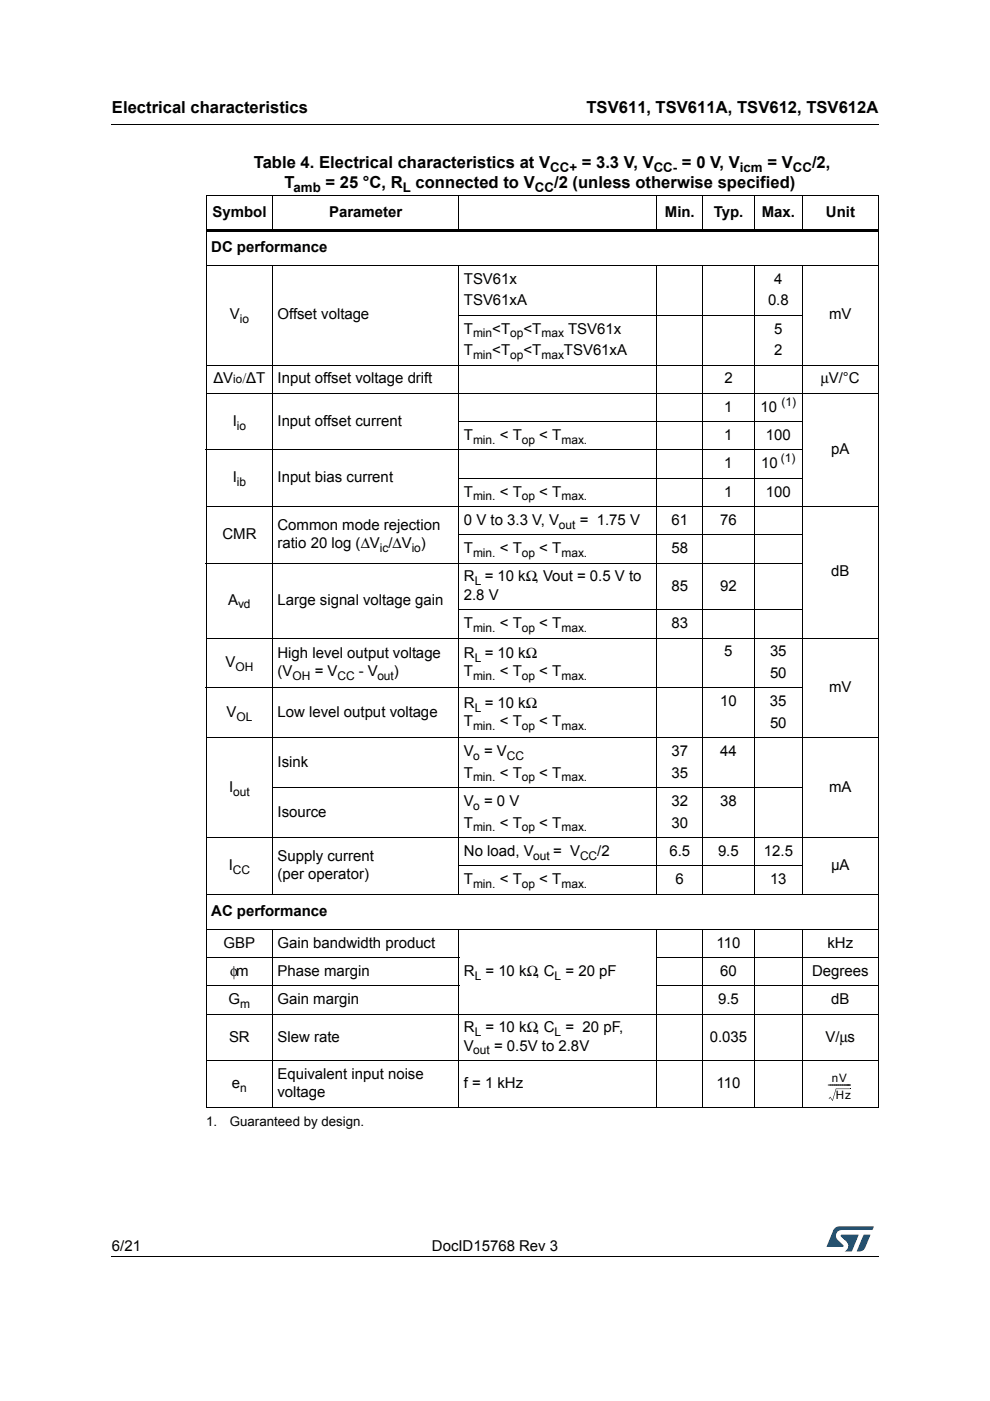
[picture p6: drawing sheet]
<svg xmlns="http://www.w3.org/2000/svg" width="210mm" height="297mm" viewBox="0 0 210 297" stroke-linecap="round" stroke-linejoin="round" font-family="sans-serif">
<defs><g id="words">
<g font-size="3.5">
<text x="23.7" y="23.9">Electrical characteristics</text>
<text x="124.3" y="23.9">TSV611, TSV611A, TSV612, TSV612A</text>
<text x="53.8" y="35.7">Table 4. Electrical characteristics at V</text>
<text x="123.3" y="35.7">= 3.3 V, V</text>
<text x="144.6" y="35.7">= 0 V, V</text>
<text x="162.7" y="35.7">= V</text>
<text x="172.2" y="35.7">/2,</text>
<text x="60.3" y="39.9">T</text>
<text x="69" y="39.9">= 25 °C, R</text>
<text x="88.1" y="39.9">connected to V</text>
<text x="117.5" y="39.9">/2 (unless otherwise specified)</text>
</g>
<g font-size="3.2">
<text x="45" y="46">Symbol</text>
<text x="69.8" y="46">Parameter</text>
<text x="141" y="46">Min.</text>
<text x="151.3" y="46">Typ.</text>
<text x="161.5" y="46">Max.</text>
<text x="175.1" y="46">Unit</text>
<text x="44.8" y="53.4">DC performance</text>
<text x="98.4" y="60.1">TSV61x</text>
<text x="98.4" y="64.7">TSV61xA</text>
<text x="162.8" y="64.7">0.8</text>
<text x="164.1" y="60.1">4</text>
<text x="48.7" y="67.7">V</text>
<text x="58.8" y="67.7">Offset voltage</text>
<text x="98.4" y="70.7">T</text>
<text x="104.4" y="70.7">&lt;T</text>
<text x="111" y="70.7">&lt;T</text>
<text x="120.4" y="70.7">TSV61x</text>
<text x="164.1" y="70.7">5</text>
<text x="175.8" y="67.7">mV</text>
<text x="98.4" y="75.3">T</text>
<text x="104.4" y="75.3">&lt;T</text>
<text x="111" y="75.3">&lt;T</text>
<text x="119.6" y="75.3">TSV61xA</text>
<text x="164.1" y="75.3">2</text>
<text x="45.2" y="81.3">∆V /∆T</text>
<text x="58.8" y="81.3">Input offset voltage drift</text>
<text x="153.6" y="81.3">2</text>
<text x="174.1" y="81.3">μV/°C</text>
<text x="153.6" y="87.3">1</text>
<text x="161.3" y="87.3">10</text>
<text x="49.3" y="90.3">I</text>
<text x="58.8" y="90.3">Input offset current</text>
<text x="98.4" y="93.3">T</text>
<text x="106" y="93.3">&lt; T</text>
<text x="114.3" y="93.3">&lt; T</text>
<text x="153.6" y="93.3">1</text>
<text x="162.4" y="93.3">100</text>
<text x="153.6" y="99.3">1</text>
<text x="161.4" y="99.3">10</text>
<text x="176.2" y="96.3">pA</text>
<text x="49.3" y="102.3">I</text>
<text x="58.8" y="102.3">Input bias current</text>
<text x="98.4" y="105.3">T</text>
<text x="106" y="105.3">&lt; T</text>
<text x="114.3" y="105.3">&lt; T</text>
<text x="153.6" y="105.3">1</text>
<text x="162.4" y="105.3">100</text>
<text x="58.8" y="112.4">Common mode rejection</text>
<text x="98.4" y="111.3">0 V to 3.3 V, V</text>
<text x="122.9" y="111.3">= 1.75 V</text>
<text x="142.4" y="111.3">61</text>
<text x="152.7" y="111.3">76</text>
<text x="47.2" y="114.3">CMR</text>
<text x="58.8" y="116.2">ratio 20 log (ΔV /ΔV )</text>
<text x="98.4" y="117.3">T</text>
<text x="106" y="117.3">&lt; T</text>
<text x="114.3" y="117.3">&lt; T</text>
<text x="142.4" y="117.3">58</text>
<text x="98.4" y="123.3">R = 10 kΩ, Vout = 0.5 V to</text>
<text x="142.4" y="125.2">85</text>
<text x="152.7" y="125.2">92</text>
<text x="176.2" y="122.2">dB</text>
<text x="48.4" y="128.2">A</text>
<text x="58.8" y="128.2">Large signal voltage gain</text>
<text x="98.4" y="127.2">2.8 V</text>
<text x="98.4" y="133.2">T</text>
<text x="106" y="133.2">&lt; T</text>
<text x="114.3" y="133.2">&lt; T</text>
<text x="142.4" y="133.2">83</text>
<text x="47.8" y="141.5">V</text>
<text x="58.8" y="139.5">High level output voltage</text>
<text x="58.8" y="143.4">(V</text>
<text x="66.7" y="143.4">= V</text>
<text x="76.1" y="143.4">- V</text>
<text x="83.5" y="143.4">)</text>
<text x="98.4" y="139.5">R = 10 kΩ</text>
<text x="98.4" y="143.4">T</text>
<text x="106" y="143.4">&lt; T</text>
<text x="114.3" y="143.4">&lt; T</text>
<text x="153.6" y="139.1">5</text>
<text x="163.3" y="139.1">35</text>
<text x="163.3" y="143.7">50</text>
<text x="152.7" y="149.7">10</text>
<text x="163.3" y="149.7">35</text>
<text x="175.8" y="146.7">mV</text>
<text x="48" y="152">V</text>
<text x="58.8" y="152">Low level output voltage</text>
<text x="98.4" y="150.1">R = 10 kΩ</text>
<text x="98.4" y="154">T</text>
<text x="106" y="154">&lt; T</text>
<text x="114.3" y="154">&lt; T</text>
<text x="163.3" y="154.3">50</text>
<text x="98.4" y="160.3">V = V</text>
<text x="142.4" y="160.3">37</text>
<text x="152.7" y="160.3">44</text>
<text x="48.6" y="167.9">I</text>
<text x="58.8" y="162.6">Isink</text>
<text x="98.4" y="164.9">T</text>
<text x="106" y="164.9">&lt; T</text>
<text x="114.3" y="164.9">&lt; T</text>
<text x="142.4" y="164.9">35</text>
<text x="175.8" y="167.9">mA</text>
<text x="58.8" y="173.2">Isource</text>
<text x="98.4" y="170.9">V = 0 V</text>
<text x="142.4" y="170.9">32</text>
<text x="152.7" y="170.9">38</text>
<text x="98.4" y="175.5">T</text>
<text x="106" y="175.5">&lt; T</text>
<text x="114.3" y="175.5">&lt; T</text>
<text x="142.4" y="175.5">30</text>
<text x="48.5" y="184.5">I</text>
<text x="58.8" y="182.5">Supply current</text>
<text x="98.4" y="181.5">No load, V</text>
<text x="117.3" y="181.5">= V</text>
<text x="126.6" y="181.5">/2</text>
<text x="141.9" y="181.5">6.5</text>
<text x="152.2" y="181.5">9.5</text>
<text x="162" y="181.5">12.5</text>
<text x="176.2" y="184.5">µA</text>
<text x="58.8" y="186.4">(per operator)</text>
<text x="98.4" y="187.5">T</text>
<text x="106" y="187.5">&lt; T</text>
<text x="114.3" y="187.5">&lt; T</text>
<text x="143.2" y="187.5">6</text>
<text x="163.3" y="187.5">13</text>
<text x="44.8" y="194.2">AC performance</text>
<text x="47.4" y="200.9">GBP</text>
<text x="58.8" y="200.9">Gain bandwidth product</text>
<text x="151.9" y="200.9">110</text>
<text x="175.4" y="200.9">kHz</text>
<text x="48.8" y="206.9">φm</text>
<text x="58.8" y="206.9">Phase margin</text>
<text x="98.4" y="206.9">R</text>
<text x="102.9" y="206.9">= 10 kΩ, C</text>
<text x="119.9" y="206.9">= 20 pF</text>
<text x="152.7" y="206.9">60</text>
<text x="172.2" y="206.9">Degrees</text>
<text x="48.5" y="212.9">G</text>
<text x="58.8" y="212.9">Gain margin</text>
<text x="152.2" y="212.9">9.5</text>
<text x="176.2" y="212.9">dB</text>
<text x="48.6" y="220.8">SR</text>
<text x="58.8" y="220.8">Slew rate</text>
<text x="98.4" y="218.9">R</text>
<text x="102.9" y="218.9">= 10 kΩ, C</text>
<text x="119.9" y="218.9">= 20 pF,</text>
<text x="150.5" y="220.8">0.035</text>
<text x="175" y="220.8">V/μs</text>
<text x="98.4" y="222.8">V</text>
<text x="104.8" y="222.8">= 0.5V to 2.8V</text>
<text x="49.2" y="230.7">e</text>
<text x="58.8" y="228.8">Equivalent input noise</text>
<text x="58.8" y="232.6">voltage</text>
<text x="98.4" y="230.7">f = 1 kHz</text>
<text x="151.9" y="230.7">110</text>
<text x="23.7" y="265.1">6/21</text>
<text x="91.6" y="265.1">DocID15768 Rev 3</text>
</g>
<g font-size="2.8">
<text x="62.2" y="40.8">amb</text>
<text x="85.4" y="40.8">L</text>
<text x="113.4" y="40.8">CC</text>
<text x="116.6" y="36.6">CC+</text>
<text x="138.6" y="36.6">CC-</text>
<text x="156.9" y="36.6">icm</text>
<text x="168.1" y="36.6">CC</text>
<text x="43.7" y="238.6">1.</text>
<text x="48.7" y="238.6">Guaranteed by design.</text>
</g>
<g font-size="2.5">
<text x="50.8" y="68.5">io</text>
<text x="100.3" y="71.5">min</text>
<text x="108.2" y="71.5">op</text>
<text x="114.8" y="71.5">max</text>
<text x="100.3" y="76.1">min</text>
<text x="108.2" y="76.1">op</text>
<text x="114.8" y="76.1">max</text>
<text x="49.5" y="81.3">io</text>
<text x="165.7" y="86">(1)</text>
<text x="50.2" y="91.1">io</text>
<text x="100.3" y="94.1">min.</text>
<text x="110.6" y="94.1">op</text>
<text x="119" y="94.1">max.</text>
<text x="165.6" y="98">(1)</text>
<text x="50.2" y="103.1">ib</text>
<text x="100.3" y="106.1">min.</text>
<text x="110.6" y="106.1">op</text>
<text x="119" y="106.1">max.</text>
<text x="118.5" y="112.1">out</text>
<text x="80.5" y="117">ic</text>
<text x="87.3" y="117">io</text>
<text x="100.3" y="118.1">min.</text>
<text x="110.6" y="118.1">op</text>
<text x="119" y="118.1">max.</text>
<text x="100.6" y="124.1">L</text>
<text x="50.5" y="129">vd</text>
<text x="100.3" y="133.9">min.</text>
<text x="110.6" y="133.9">op</text>
<text x="119" y="133.9">max.</text>
<text x="49.9" y="142.2">OH</text>
<text x="100.6" y="140.3">L</text>
<text x="62" y="144.2">OH</text>
<text x="71.6" y="144.2">CC</text>
<text x="80" y="144.2">out</text>
<text x="100.3" y="144.2">min.</text>
<text x="110.6" y="144.2">op</text>
<text x="119" y="144.2">max.</text>
<text x="50.1" y="152.8">OL</text>
<text x="100.3" y="154.8">min.</text>
<text x="100.6" y="150.9">L</text>
<text x="110.6" y="154.8">op</text>
<text x="119" y="154.8">max.</text>
<text x="100.3" y="161.1">o</text>
<text x="107.5" y="161.1">CC</text>
<text x="100.3" y="165.7">min.</text>
<text x="110.6" y="165.7">op</text>
<text x="119" y="165.7">max.</text>
<text x="49.4" y="168.7">out</text>
<text x="100.3" y="171.7">o</text>
<text x="100.3" y="176.3">min.</text>
<text x="110.6" y="176.3">op</text>
<text x="119" y="176.3">max.</text>
<text x="49.4" y="185.3">CC</text>
<text x="113" y="182.3">out</text>
<text x="123" y="182.3">CC</text>
<text x="100.3" y="188.3">min.</text>
<text x="110.6" y="188.3">op</text>
<text x="119" y="188.3">max.</text>
<text x="100.6" y="207.7">L</text>
<text x="117.6" y="207.7">L</text>
<text x="50.9" y="213.7">m</text>
<text x="100.6" y="219.7">L</text>
<text x="117.6" y="219.7">L</text>
<text x="100.3" y="223.6">out</text>
<text x="50.9" y="231.5">n</text>
<text x="175.5" y="230.7">-----------</text>
<text x="176.4" y="229.4">nV</text>
<text x="177.2" y="233">Hz</text>
</g>
</g></defs>
<path d="M23.6 26.2l.1 .2zM23.6 266.3l.1 .1z" fill="#000"/>
<path d="M23.7 26.3h162.6M23.7 266.3h162.6" fill="none" stroke="#000" stroke-width=".21"/>
<path d="M175.3 260h10v5.3h-10z" fill="#fff"/>
<g fill="#005189">
<path d="M176.9 260.5l1-.5 7.4 .1-.4 .7h-6.4a1.31 1.31 0 0 0-1.2 1.1 1.31 1.31 0 0 0 .8 1.4l.7 .7v.3l-3.5 .1z"/>
<path d="M183.1 261.8h1.4l-.6 1.6a2.16 2.16 0 0 1-1.3 1.9l-.9-.1z"/>
<path d="M178.3 261.8l3.7 .1-1.3 3.3-1.6 .1a1.43 1.43 0 0 0 .6-1.7l-1.4-1.4z"/>
</g>
<g fill="none" stroke="#000" stroke-width=".21">
<path d="M43.6 41.4h142.6M43.6 56.2h142.6M43.7 41.5v193.2M57.8 41.3v7.8M57.8 56.2v133.5M97.3 41.3v7.8M97.3 56.2v133.5M139.3 41.3v7.8M139.3 56.2v133.5M149 41.3v7.8M149 56.2v133.5M159.9 41.3v7.8"/>
<path d="M159.9 56.2v133.5M170.2 41.3v7.8M170.2 56.2v133.5M186.2 41.5v193.2M43.6 77.4h142.6M97.2 66.8h73.1M43.6 83.4h142.6M43.6 95.4h126.7M97.2 89.4h73.1M43.6 107.4h142.6M43.6 119.4h126.7M97.2 101.4h73.1"/>
<path d="M97.2 113.4h73.1M43.6 135.3h142.6M97.2 129.3h73.1M43.6 145.9h126.7M43.6 156.4h142.6M43.6 177.6h142.6M57.7 167h112.6M43.6 189.6h142.6M43.6 197h142.6M57.8 196.9v37.9M97.2 183.6h73.1M97.3 196.9v37.9"/>
<path d="M139.3 196.9v37.9M149 196.9v37.9M159.9 196.9v37.9M170.2 196.9v37.9M43.6 203h53.8M43.6 209h53.8M43.6 215h142.6M139.2 203h47M139.2 209h47M43.6 224.9h142.6M43.6 234.8h142.6M177.2 230.9h3"/>
</g>
<path d="M43.6 48.6h142.6v.5h-142.6zM175.7 232.9l.1 .1zM176 232.6l-.2 .4zM176.5 233.4l.1-.1zM176 232.5l.5 .9zM176.5 233.3l.1 .1zM177.2 230.8l.1 .1-.7 2.4h-.1zM180.2 230.8l.1 .1z" fill="#000"/>
<use href="#words"/>
</svg>
